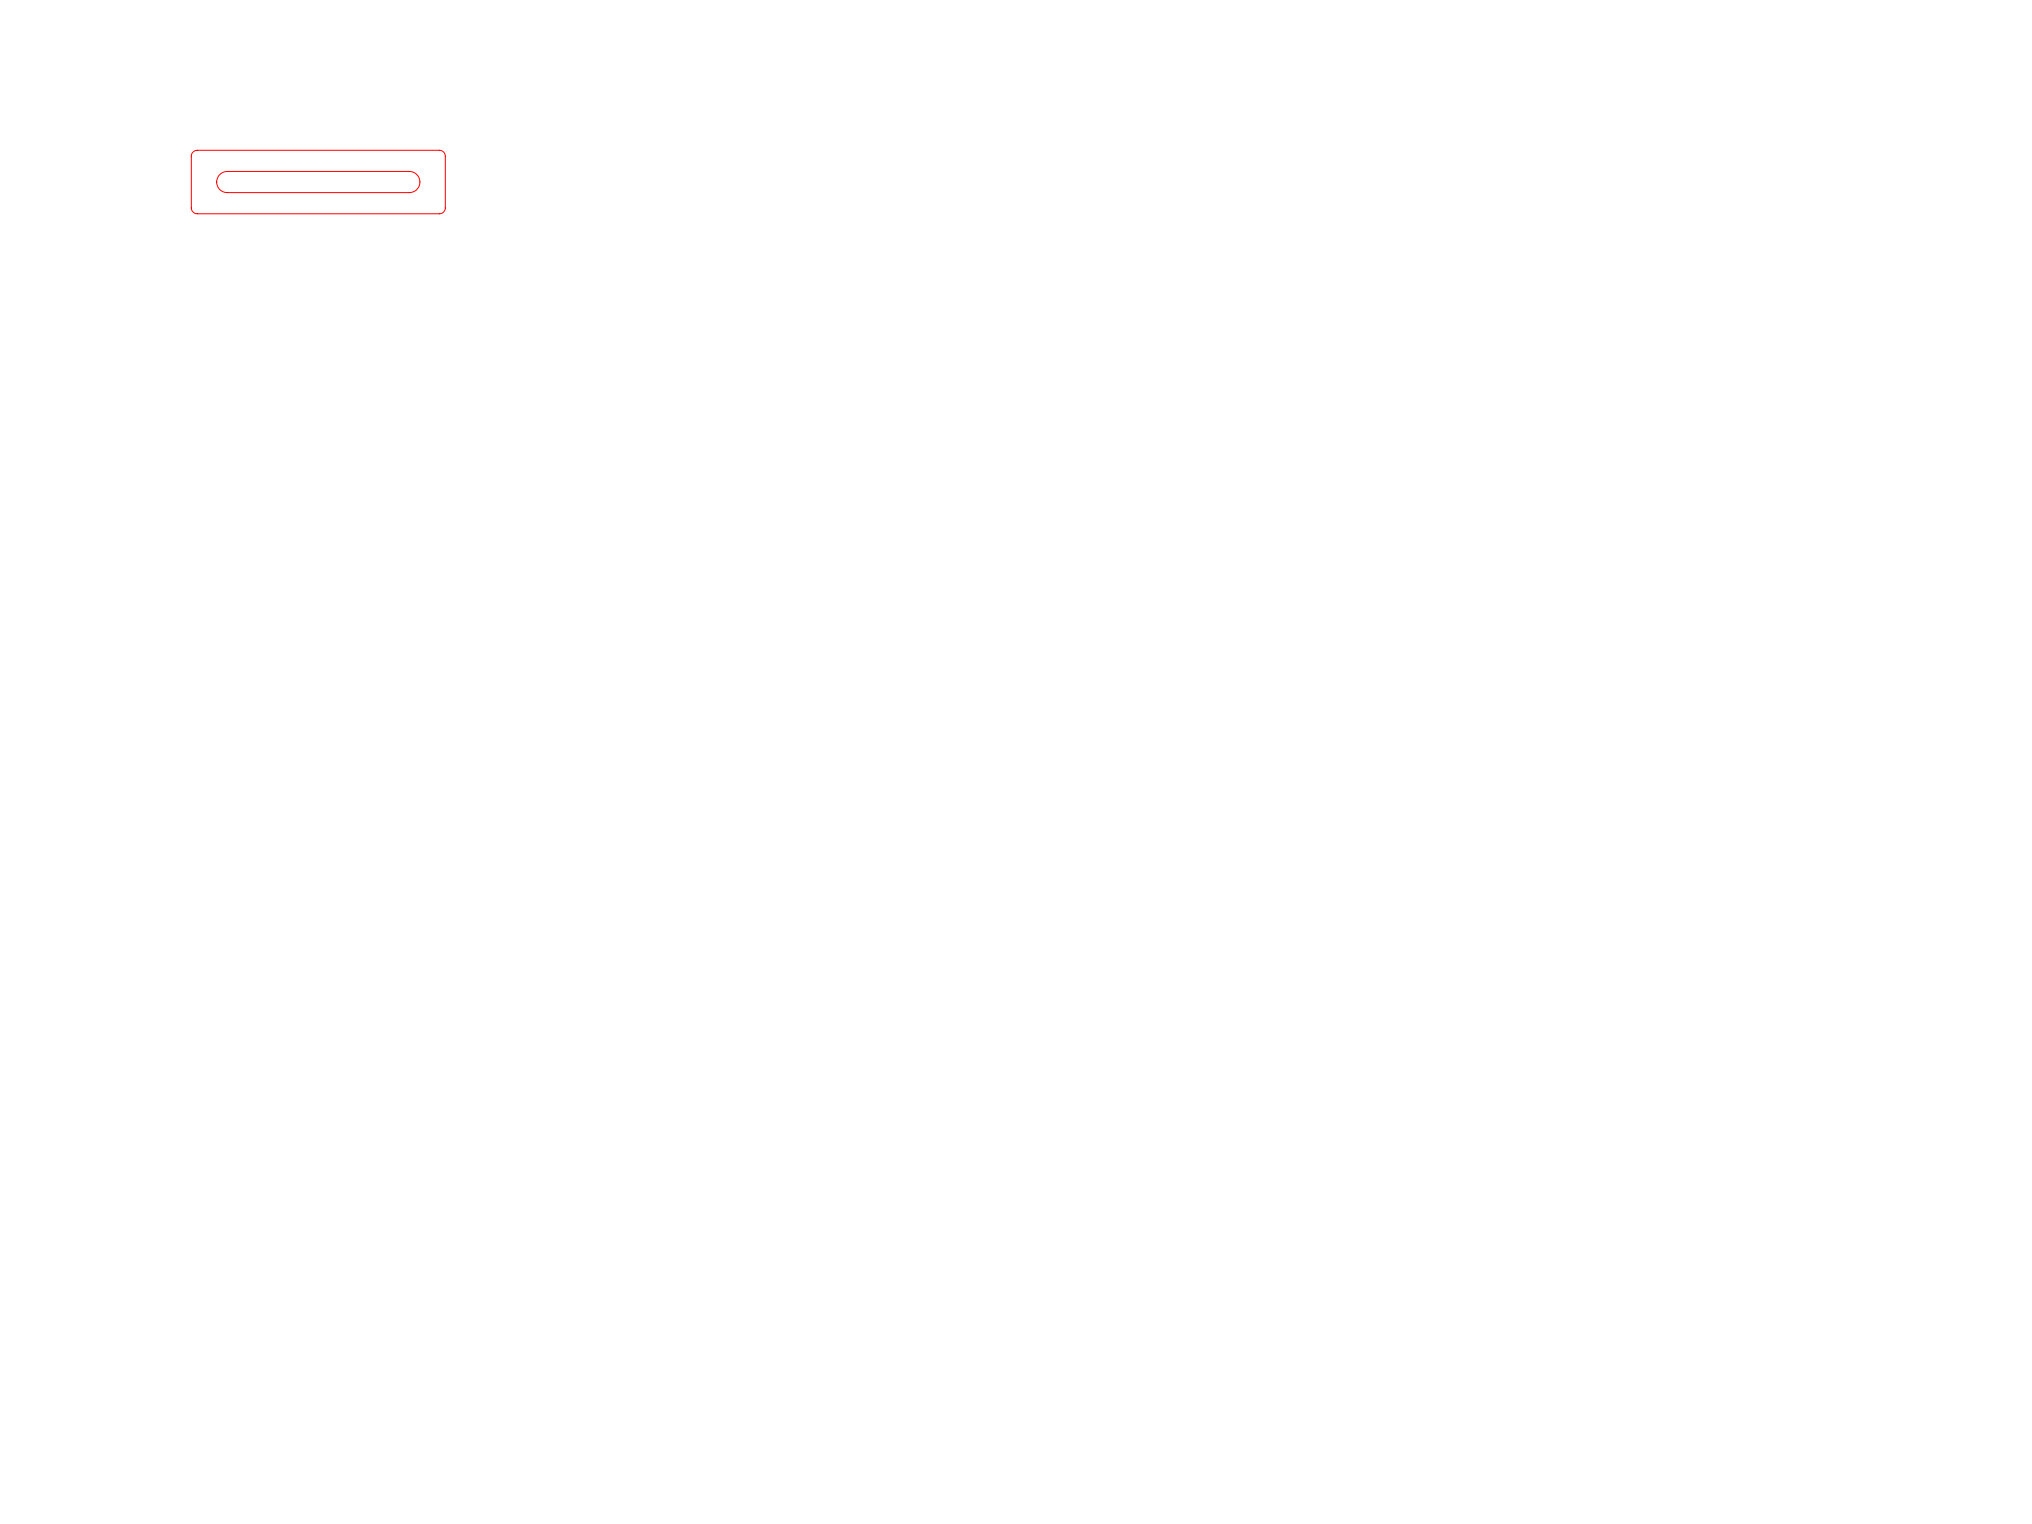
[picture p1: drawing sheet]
<svg xmlns="http://www.w3.org/2000/svg" width="610mm" height="457mm" viewBox="0 0 610 457" stroke-linecap="round" stroke-linejoin="round" font-family="sans-serif">
<path d="M57.8 45.7l.8-.5 .6-.1h72.6a1.79 1.79 0 0 1 1.8 1.8v15.5a1.79 1.79 0 0 1-1.8 1.7h-72.6a1.79 1.79 0 0 1-1.8-1.7v-15.8zM65.7 52.7l1.3-1 1.2-.3h54.6a3.2 3.2 0 0 1 3.2 3.2 3.2 3.2 0 0 1-3.2 3.2h-54.6a3.2 3.2 0 0 1-2.9-1.8 3.2 3.2 0 0 1 .4-3.3z" fill="none" stroke="#f00" stroke-width=".3"/>
</svg>
